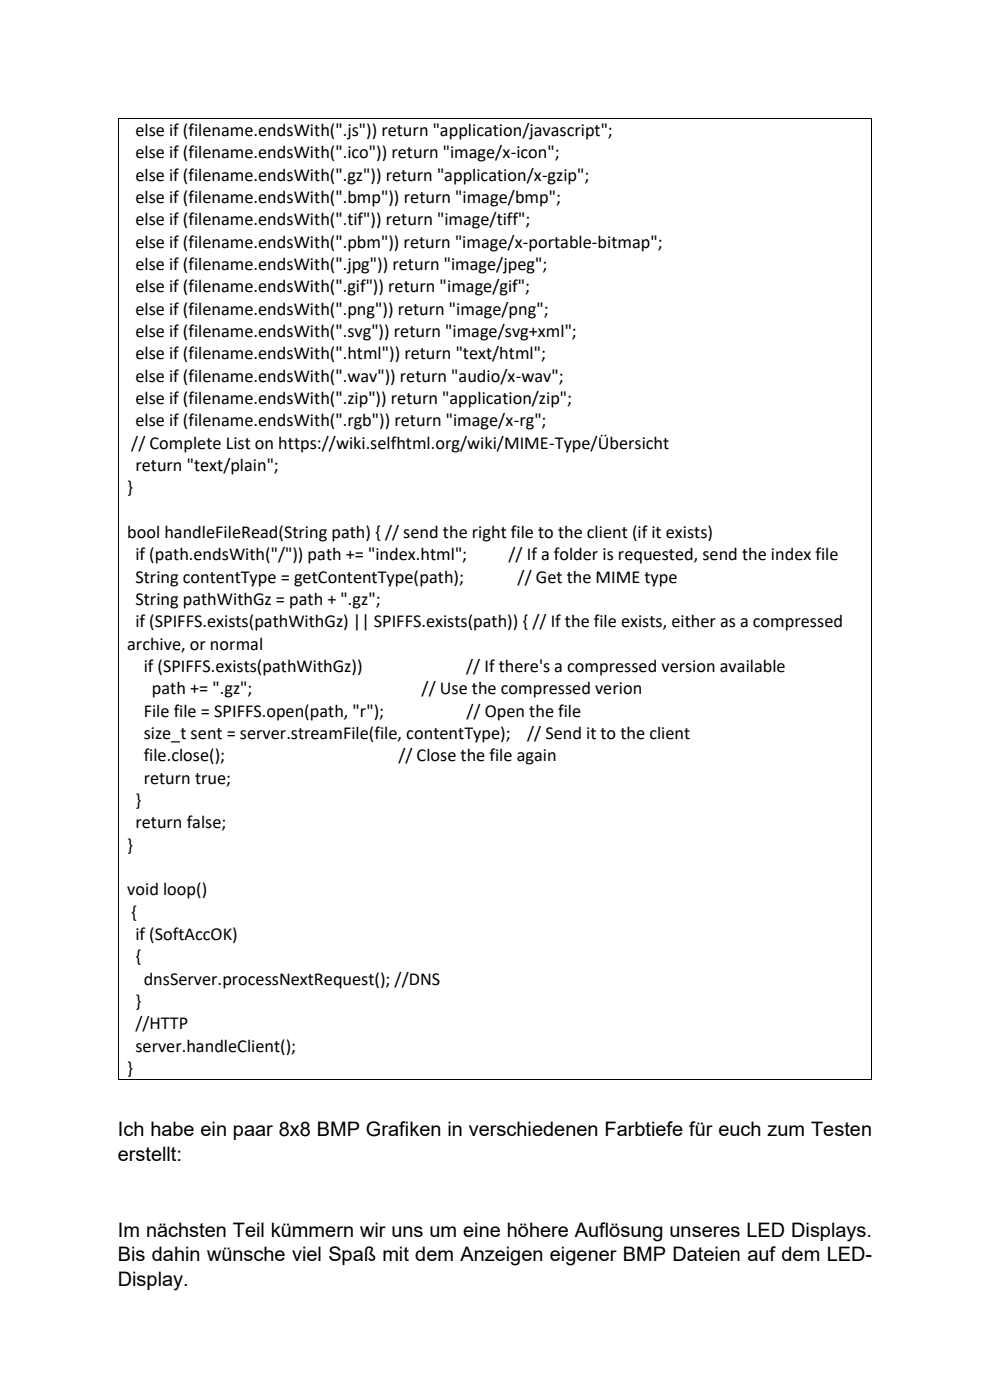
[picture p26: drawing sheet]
<svg xmlns="http://www.w3.org/2000/svg" width="210mm" height="297mm" viewBox="0 0 210 297" stroke-linecap="round" stroke-linejoin="round" font-family="sans-serif">
<defs><g id="words">
<g font-size="4.2">
<text x="25" y="241.1">Ich habe ein paar 8x8 BMP Grafiken in verschiedenen Farbtiefe für euch zum Testen</text>
<text x="25" y="246.3">erstellt:</text>
<text x="25" y="262.4">Im nächsten Teil kümmern wir uns um eine höhere Auflösung unseres LED Displays.</text>
<text x="25" y="267.6">Bis dahin wünsche viel Spaß mit dem Anzeigen eigener BMP Dateien auf dem LED-</text>
<text x="25" y="272.9">Display.</text>
</g>
<g font-size="3.9">
<text x="28.7" y="28.9">else if (filename.endsWith(&quot;.js&quot;)) return &quot;application/javascript&quot;;</text>
<text x="28.7" y="33.6">else if (filename.endsWith(&quot;.ico&quot;)) return &quot;image/x-icon&quot;;</text>
<text x="28.7" y="38.4">else if (filename.endsWith(&quot;.gz&quot;)) return &quot;application/x-gzip&quot;;</text>
<text x="28.7" y="43.1">else if (filename.endsWith(&quot;.bmp&quot;)) return &quot;image/bmp&quot;;</text>
<text x="28.7" y="47.8">else if (filename.endsWith(&quot;.tif&quot;)) return &quot;image/tiff&quot;;</text>
<text x="28.7" y="52.6">else if (filename.endsWith(&quot;.pbm&quot;)) return &quot;image/x-portable-bitmap&quot;;</text>
<text x="28.7" y="57.3">else if (filename.endsWith(&quot;.jpg&quot;)) return &quot;image/jpeg&quot;;</text>
<text x="28.7" y="62">else if (filename.endsWith(&quot;.gif&quot;)) return &quot;image/gif&quot;;</text>
<text x="28.7" y="66.8">else if (filename.endsWith(&quot;.png&quot;)) return &quot;image/png&quot;;</text>
<text x="28.7" y="71.5">else if (filename.endsWith(&quot;.svg&quot;)) return &quot;image/svg+xml&quot;;</text>
<text x="28.7" y="76.2">else if (filename.endsWith(&quot;.html&quot;)) return &quot;text/html&quot;;</text>
<text x="28.7" y="81">else if (filename.endsWith(&quot;.wav&quot;)) return &quot;audio/x-wav&quot;;</text>
<text x="28.7" y="85.7">else if (filename.endsWith(&quot;.zip&quot;)) return &quot;application/zip&quot;;</text>
<text x="27.9" y="95.2">// Complete List on https://wiki.selfhtml.org/wiki/MIME-Type/Übersicht</text>
<text x="28.7" y="90.4">else if (filename.endsWith(&quot;.rgb&quot;)) return &quot;image/x-rg&quot;;</text>
<text x="28.7" y="99.9">return &quot;text/plain&quot;;</text>
<text x="27" y="104.7">}</text>
<text x="27" y="114.1">bool handleFileRead(String path) { // send the right file to the client (if it exists)</text>
<text x="28.7" y="118.9">if (path.endsWith(&quot;/&quot;)) path += &quot;index.html&quot;;</text>
<text x="107.9" y="118.9">// If a folder is requested, send the index file</text>
<text x="28.7" y="123.6">String contentType = getContentType(path);</text>
<text x="109.8" y="123.6">// Get the MIME type</text>
<text x="28.7" y="128.4">String pathWithGz = path + &quot;.gz&quot;;</text>
<text x="27" y="137.8">archive, or normal</text>
<text x="28.7" y="133.1">if (SPIFFS.exists(pathWithGz) || SPIFFS.exists(path)) { // If the file exists, either as a compressed</text>
<text x="30.5" y="142.6">if (SPIFFS.exists(pathWithGz))</text>
<text x="98.9" y="142.6">// If there's a compressed version available</text>
<text x="32.2" y="147.3">path += &quot;.gz&quot;;</text>
<text x="89.4" y="147.3">// Use the compressed verion</text>
<text x="30.5" y="152">File file = SPIFFS.open(path, &quot;r&quot;);</text>
<text x="99" y="152">// Open the file</text>
<text x="30.5" y="161.5">file.close();</text>
<text x="30.5" y="156.8">size_t sent = server.streamFile(file, contentType);</text>
<text x="84.5" y="161.5">// Close the file again</text>
<text x="111.8" y="156.8">// Send it to the client</text>
<text x="30.5" y="166.2">return true;</text>
<text x="28.7" y="171">}</text>
<text x="28.7" y="175.7">return false;</text>
<text x="27" y="180.4">}</text>
<text x="27" y="189.9">void loop()</text>
<text x="27.9" y="194.7">{</text>
<text x="28.7" y="199.4">if (SoftAccOK)</text>
<text x="28.7" y="204.1">{</text>
<text x="30.5" y="208.9">dnsServer.processNextRequest(); //DNS</text>
<text x="28.7" y="213.6">}</text>
<text x="28.7" y="218.4">//HTTP</text>
<text x="27" y="227.8">}</text>
<text x="28.7" y="223.1">server.handleClient();</text>
</g>
</g></defs>
<g fill="#000">
<path d="M25 25h.2v.2h-.2z" fill-rule="evenodd"/>
<path d="M25 25h.2v.2h-.2z" fill-rule="evenodd"/>
<path d="M184.8 25h.2v.2h-.2z" fill-rule="evenodd"/>
<path d="M184.8 25h.2v.2h-.2z" fill-rule="evenodd"/>
<path d="M25 228.9h.2v.1h-.2z" fill-rule="evenodd"/>
<path d="M25 228.9h.2v.1h-.2z" fill-rule="evenodd"/>
<path d="M184.8 228.9h.2v.1h-.2z" fill-rule="evenodd"/>
<path d="M184.8 228.9h.2v.1h-.2z" fill-rule="evenodd"/>
</g>
<path d="M25.1 25.2v203.7M25.2 25.1h159.6M184.9 25.2v203.7M25.2 229h159.6" fill="none" stroke="#000" stroke-width=".21"/>
<use href="#words"/>
</svg>
